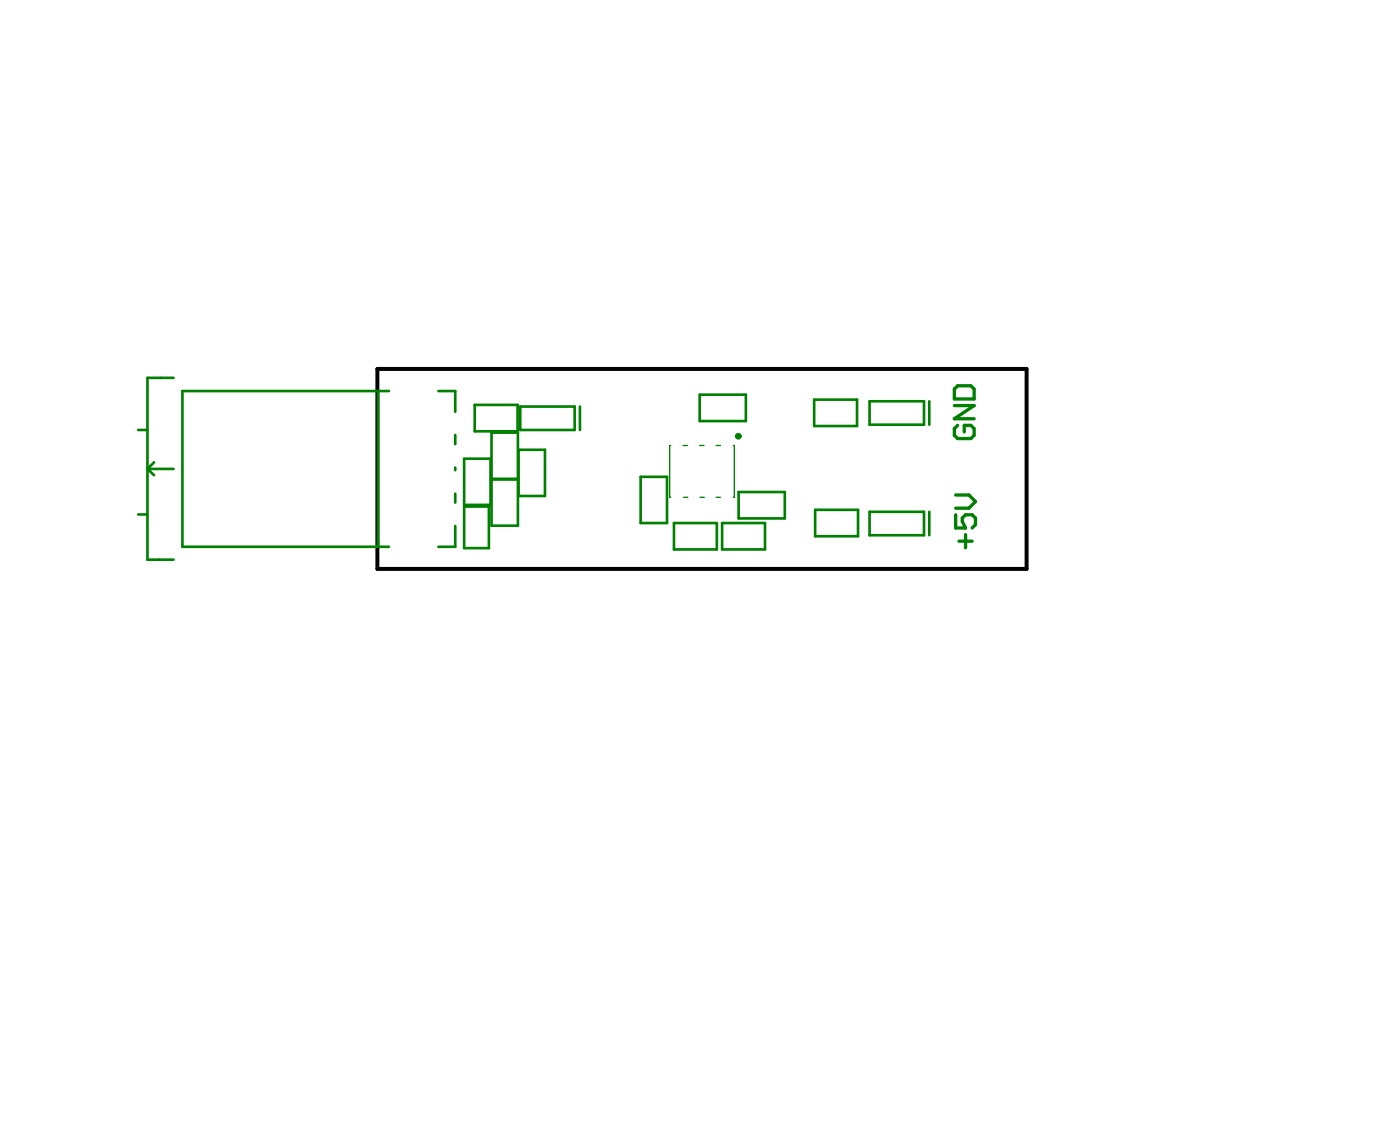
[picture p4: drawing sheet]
<svg xmlns="http://www.w3.org/2000/svg" width="358mm" height="289mm" viewBox="0 0 358 289" stroke-linecap="round" stroke-linejoin="round" font-family="sans-serif">
<path d="M96.6 94.4h166.2v51.2h-166.2z" fill="none" stroke="#000" stroke-width="1"/>
<g fill="none" stroke="#008000" stroke-width=".68">
<path d="M44.4 96.7h-6.6v46.6h6.6M35.4 110.1h2.4M39.4 118.4l-1.6 1.6M96.8 100.3v39.5M99.6 100.1h-52.9v39.9h52.9M112.2 100.1h4.3v5.3M116.5 111.3v2.4M116.5 119.7v.7M118.8 117.4h6.8v11.9h-6.8zM121.5 103.7h11v6.7h-11zM125.8 110.8h6.8v11.8h-6.8zM132.8 115.1h6.7v11.9h-6.7z"/>
<path d="M133.2 104.1h13.9v6h-13.9zM148.5 104.1v6M179.1 101h11.9v6.8h-11.9zM208.4 102.3h11v6.8h-11zM222.6 102.7h14v6h-14zM237.9 102.7v6M35.4 131.7h2.4M37.8 120l1.6 1.6M37.8 120h6.6M116.5 126.4v2.3M116.5 134.7v5.3h-4.3M118.8 129.7h6.4v10.6h-6.4z"/>
<path d="M125.8 122.7h6.8v11.9h-6.8zM164 122.1h6.8v11.8h-6.8zM172.5 133.9h11v6.8h-11zM184.9 133.9h11v6.8h-11zM189.1 126h11.8v6.7h-11.8zM208.7 130.5h11v6.8h-11zM222.6 131h14v6h-14zM237.9 131v6"/>
</g>
<path d="M171.7 114h-.3v13.3h.3M174.9 114h1.1M179.1 114h1.1M183.4 114h1.1M187.7 114h.3v13.3h-.3M175 127.3h1.1M179.2 127.3h1.1M183.4 127.3h1.1" fill="none" stroke="#008000" stroke-width=".34"/>
<path d="M245.2 98.8h3.4l.8 .8v2.5h-5.1v-2.5zM244.3 103.8h5.1l-5.1 3.4h5.1M245.2 108.9l-.9 .8v1.7l.9 .9h3.4l.8-.9v-1.7l-.8-.8h-1.7v1.7M244.7 131.8v3.4h2.5l-.8-1.7v-.9l.8-.8h1.7l.8 .8v1.7l-.8 .9M244.7 126.7h3.3l1.7 1.7-1.7 1.7h-3.3M245.5 138.5h3.4M247.2 136.9v3.3" fill="none" stroke="#008000" stroke-width=".85"/>
<circle cx="189" cy="111.7" r=".34" fill="none" stroke="#008000" stroke-width="1"/>
</svg>
